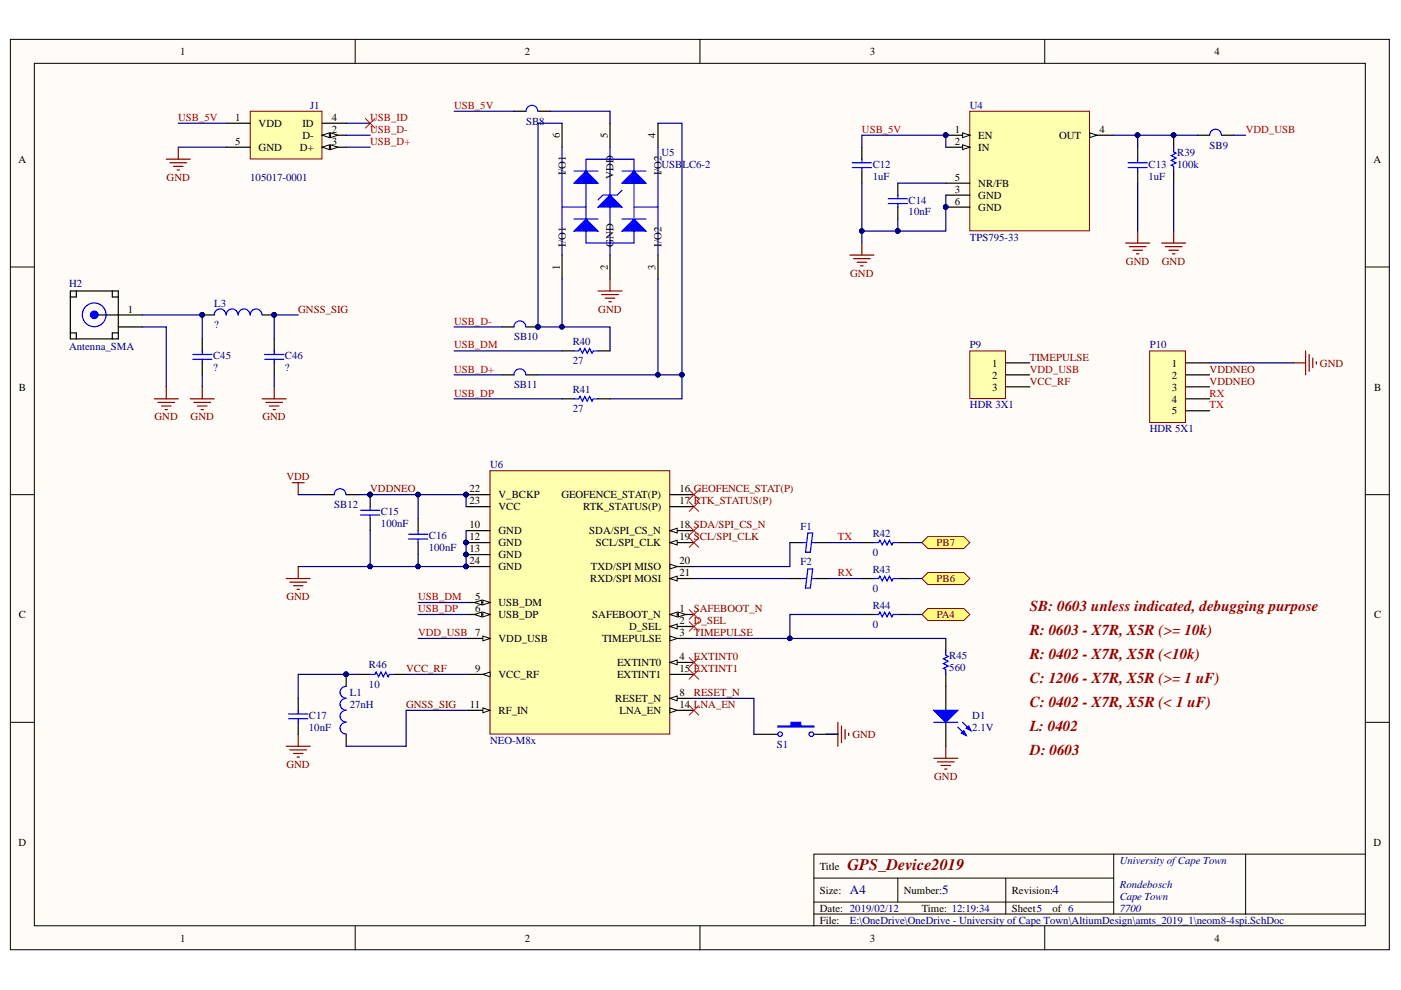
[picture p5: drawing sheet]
<svg xmlns="http://www.w3.org/2000/svg" width="297mm" height="210mm" viewBox="0 0 297 210" stroke-linecap="round" stroke-linejoin="round" font-family="sans-serif">
<defs><g id="words">
<text font-size="3.4" fill="#800000" x="179.7" y="184.4">GPS_Device2019</text>
<g font-size="3.2" fill="#980000">
<text x="218.3" y="129.6">SB: 0603 unless indicated, debugging purpose</text>
<text x="218.3" y="134.7">R: 0603 - X7R, X5R (&gt;= 10k)</text>
<text x="218.3" y="139.7">R: 0402 - X7R, X5R (&lt;10k)</text>
<text x="218.3" y="144.8">C: 1206 - X7R, X5R (&gt;= 1 uF)</text>
<text x="218.3" y="149.9">C: 0402 - X7R, X5R (&lt; 1 uF)</text>
<text x="218.3" y="155">L: 0402</text>
<text x="218.3" y="160.1">D: 0603</text>
</g>
<g font-size="2.7" fill="#000080">
<text x="180.2" y="189.6">A4</text>
<text x="199.8" y="189.6">5</text>
<text x="223.2" y="189.6">4</text>
</g>
<g font-size="2.3">
<text x="38.2" y="11.7">1</text>
<text x="111.3" y="11.7">2</text>
<text x="184.4" y="11.7">3</text>
<text x="257.5" y="11.7">4</text>
<text x="49.9" y="25.7">1</text>
<text x="54.8" y="26.9">VDD</text>
<text x="64.1" y="26.9">ID</text>
<text x="64.1" y="29.5">D-</text>
<text x="70.4" y="25.7">4</text>
<text x="70.4" y="28.2">2</text>
<text x="118.7" y="29.2" transform="rotate(-90 118.7 29.2)">6</text>
<text x="128.8" y="29.2" transform="rotate(-90 128.8 29.2)">5</text>
<text x="139" y="29.2" transform="rotate(-90 139 29.2)">4</text>
<text x="202.4" y="28.2">1</text>
<text x="207.4" y="29.5">EN</text>
<text x="224.5" y="29.5">OUT</text>
<text x="233.1" y="28.2">4</text>
<text x="3.9" y="34.5">A</text>
<text x="49.9" y="30.7">5</text>
<text x="54.8" y="32">GND</text>
<text x="63.6" y="32">D+</text>
<text x="70.4" y="30.7">3</text>
<text x="202.4" y="30.7">2</text>
<text x="207.4" y="32">IN</text>
<text x="291.2" y="34.5">A</text>
<text x="120" y="37.2" transform="rotate(-90 120 37.2)">I/O1</text>
<text x="130.1" y="38" transform="rotate(-90 130.1 38)">VDD</text>
<text x="140.3" y="37.2" transform="rotate(-90 140.3 37.2)">I/O2</text>
<text x="202.4" y="40.9">3</text>
<text x="202.4" y="38.3">5</text>
<text x="207.4" y="39.6">NR/FB</text>
<text x="202.4" y="43.4">6</text>
<text x="207.4" y="42.1">GND</text>
<text x="207.4" y="44.7">GND</text>
<text x="120" y="52.3" transform="rotate(-90 120 52.3)">I/O1</text>
<text x="130.1" y="52.3" transform="rotate(-90 130.1 52.3)">GND</text>
<text x="140.3" y="52.3" transform="rotate(-90 140.3 52.3)">I/O2</text>
<text x="118.7" y="57.3" transform="rotate(-90 118.7 57.3)">1</text>
<text x="128.8" y="57.3" transform="rotate(-90 128.8 57.3)">2</text>
<text x="139" y="57.3" transform="rotate(-90 139 57.3)">3</text>
<text x="27.1" y="66.3">1</text>
<text x="210.3" y="77.7">1</text>
<text x="248.5" y="77.7">1</text>
<text x="4" y="82.8">B</text>
<text x="210.3" y="80.3">2</text>
<text x="210.3" y="82.8">3</text>
<text x="248.5" y="80.3">2</text>
<text x="248.5" y="82.8">3</text>
<text x="291.3" y="82.8">B</text>
<text x="248.5" y="85.3">4</text>
<text x="248.5" y="87.9">5</text>
<text x="99.6" y="104.4">22</text>
<text x="99.6" y="106.9">23</text>
<text x="105.7" y="105.7">V_BCKP</text>
<text x="119" y="105.7">GEOFENCE_STAT(P)</text>
<text x="144.1" y="104.4">16 GEOFENCE_STAT(P)</text>
<text x="144.1" y="106.9">17 RTK_STATUS(P)</text>
<text x="99.6" y="112">10</text>
<text x="105.7" y="113.3">GND</text>
<text x="105.7" y="108.2">VCC</text>
<text x="123.6" y="108.2">RTK_STATUS(P)</text>
<text x="124.9" y="113.3">SDA/SPI_CS_N</text>
<text x="144.1" y="112">18 SDA/SPI_CS_N</text>
<text x="99.6" y="114.5">12</text>
<text x="99.6" y="117.1">13</text>
<text x="99.6" y="119.6">24</text>
<text x="105.7" y="115.8">GND</text>
<text x="105.7" y="118.4">GND</text>
<text x="126.3" y="115.8">SCL/SPI_CLK</text>
<text x="144.1" y="114.5">19 SCL/SPI_CLK</text>
<text x="144.1" y="119.6">20</text>
<text x="105.7" y="120.9">GND</text>
<text x="125.2" y="123.4">RXD/SPI MOSI</text>
<text x="125.3" y="120.9">TXD/SPI MISO</text>
<text x="144.1" y="122.2">21</text>
<text x="4" y="131.1">C</text>
<text x="100.7" y="127.2">5</text>
<text x="100.7" y="129.8">6</text>
<text x="105.7" y="128.5">USB_DM</text>
<text x="105.7" y="131.1">USB_DP</text>
<text x="125.6" y="131.1">SAFEBOOT_N</text>
<text x="144.1" y="129.8">1</text>
<text x="291.3" y="131.1">C</text>
<text x="105.7" y="136.2">VDD_USB</text>
<text x="127.7" y="136.2">TIMEPULSE</text>
<text x="133.4" y="133.6">D_SEL</text>
<text x="144.1" y="134.9">3</text>
<text x="144.1" y="132.3">2</text>
<text x="100.7" y="142.5">9</text>
<text x="105.7" y="143.8">VCC_RF</text>
<text x="130.8" y="143.8">EXTINT1</text>
<text x="130.8" y="141.2">EXTINT0</text>
<text x="144.1" y="142.5">15 EXTINT1</text>
<text x="144.1" y="140">4</text>
<text x="130.4" y="148.8">RESET_N</text>
<text x="144.1" y="147.6">8</text>
<text x="99.6" y="150.1">11</text>
<text x="105.7" y="151.4">RF_IN</text>
<text x="131.3" y="151.4">LNA_EN</text>
<text x="144.1" y="150.1">14 LNA_EN</text>
<text x="3.9" y="179.3">D</text>
<text x="291.2" y="179.3">D</text>
<text x="173.8" y="184.4">Title</text>
<text x="173.8" y="189.5">Size:</text>
<text x="191.6" y="189.5">Number:</text>
<text x="214.5" y="189.5">Revision:</text>
<text x="173.8" y="193.3">Date: 2019/02/12</text>
<text x="173.8" y="195.8">File:</text>
<text x="195.4" y="193.3">Time: 12:19:34</text>
<text x="214.5" y="193.3">Sheet5</text>
<text x="223.2" y="193.3">of 6</text>
<text x="38.2" y="199.6">1</text>
<text x="111.3" y="199.6">2</text>
<text x="184.4" y="199.6">3</text>
<text x="257.5" y="199.6">4</text>
</g>
<g font-size="2.3" fill="#000080">
<text x="65.8" y="23.1">J1</text>
<text x="205.6" y="23.1">U4</text>
<text x="111.5" y="26.4">SB8</text>
<text x="140.3" y="33">U5</text>
<text x="140.3" y="35.5">USBLC6-2</text>
<text x="185" y="35.5">C12</text>
<text x="243.5" y="35.5">C13</text>
<text x="249.6" y="35.5">100k</text>
<text x="249.6" y="33">R39</text>
<text x="256.5" y="31.5">SB9</text>
<text x="53.1" y="38.3">105017-0001</text>
<text x="185" y="38.1">1uF</text>
<text x="243.5" y="38.1">1uF</text>
<text x="192.6" y="45.7">10nF</text>
<text x="192.6" y="43.2">C14</text>
<text x="205.6" y="51.1">TPS795-33</text>
<text x="14.6" y="60.9">H2</text>
<text x="45.4" y="65">L3</text>
<text x="45.4" y="69.6">?</text>
<text x="14.6" y="74.1">Antenna_SMA</text>
<text x="45.2" y="76.2">C45</text>
<text x="60.4" y="76.2">C46</text>
<text x="109" y="72.1">SB10</text>
<text x="121.4" y="77.2">27</text>
<text x="121.4" y="73.1">R40</text>
<text x="205.6" y="73.9">P9</text>
<text x="243.8" y="73.9">P10</text>
<text x="45.2" y="78.7">?</text>
<text x="60.4" y="78.7">?</text>
<text x="109" y="82.3">SB11</text>
<text x="121.4" y="83.3">R41</text>
<text x="121.4" y="87.4">27</text>
<text x="205.6" y="86.6">HDR 3X1</text>
<text x="243.8" y="91.7">HDR 5X1</text>
<text x="103.9" y="99.3">U6</text>
<text x="70.9" y="107.7">SB12</text>
<text x="80.8" y="111.8">100nF</text>
<text x="80.8" y="109.2">C15</text>
<text x="169.8" y="112.3">F1</text>
<text x="185" y="113.8">R42</text>
<text x="90.9" y="116.8">100nF</text>
<text x="90.9" y="114.3">C16</text>
<text x="169.8" y="119.9">F2</text>
<text x="185" y="117.8">0</text>
<text x="185" y="125.5">0</text>
<text x="185" y="121.4">R43</text>
<text x="185" y="129">R44</text>
<text x="185" y="133.1">0</text>
<text x="78.2" y="141.7">R46</text>
<text x="201.3" y="142.2">560</text>
<text x="201.3" y="139.7">R45</text>
<text x="74.2" y="147.6">L1</text>
<text x="78.2" y="145.8">10</text>
<text x="65.5" y="155">10nF</text>
<text x="65.5" y="152.4">C17</text>
<text x="74.2" y="150.1">27nH</text>
<text x="206.1" y="155">2.1V</text>
<text x="206.1" y="152.4">D1</text>
<text x="103.9" y="157.8">NEO-M8x</text>
<text x="164.7" y="158.5">S1</text>
<text x="237.4" y="183.2">University of Cape Town</text>
<text x="237.4" y="188.2">Rondebosch</text>
<text x="237.4" y="190.8">Cape Town</text>
<text x="180.2" y="195.8">E:\OneDrive\OneDrive - University of Cape Town\AltiumDesign\amts_2019_1\neom8-4spi.SchDoc</text>
<text x="237.4" y="193.3">7700</text>
</g>
<g font-size="2.3" fill="#bf0000">
<text x="96.3" y="23.1">USB_5V</text>
<text x="37.8" y="25.7">USB_5V</text>
<text x="78.5" y="28.2">USB_D-</text>
<text x="78.5" y="25.7">USB_ID</text>
<text x="182.7" y="28.2">USB_5V</text>
<text x="264.1" y="28.2">VDD_USB</text>
<text x="78.5" y="30.7">USB_D+</text>
<text x="96.3" y="68.8">USB_D-</text>
<text x="96.3" y="73.9">USB_DM</text>
<text x="96.3" y="79">USB_D+</text>
<text x="218.3" y="79">VDD_USB</text>
<text x="96.3" y="84.1">USB_DP</text>
<text x="256.5" y="86.6">TX</text>
<text x="256.5" y="84.1">RX</text>
<text x="177.7" y="114.5">TX</text>
<text x="177.7" y="122.2">RX</text>
<text x="88.6" y="127.2">USB_DM</text>
<text x="88.6" y="129.8">USB_DP</text>
<text x="88.6" y="134.9">VDD_USB 7</text>
</g>
<g font-size="2.3" fill="#800000">
<text x="35.3" y="38.3">GND</text>
<text x="180.2" y="58.7">GND</text>
<text x="238.7" y="56.1">GND</text>
<text x="246.3" y="56.1">GND</text>
<text x="63.2" y="66.3">GNSS_SIG</text>
<text x="126.9" y="66.3">GND</text>
<text x="218.3" y="76.5">TIMEPULSE</text>
<text x="279.8" y="77.7">GND</text>
<text x="218.3" y="81.5">VCC_RF</text>
<text x="256.5" y="79">VDDNEO</text>
<text x="256.5" y="81.5">VDDNEO</text>
<text x="32.7" y="89.1">GND</text>
<text x="40.4" y="89.1">GND</text>
<text x="55.6" y="89.1">GND</text>
<text x="60.7" y="101.8">VDD</text>
<text x="78.5" y="104.4">VDDNEO</text>
<text x="198.6" y="115.8">PB7</text>
<text x="198.6" y="123.4">PB6</text>
<text x="60.7" y="127.2">GND</text>
<text x="147.1" y="129.8">SAFEBOOT_N</text>
<text x="198.6" y="131.1">PA4</text>
<text x="147.1" y="132.3">D_SEL</text>
<text x="147.1" y="134.9">TIMEPULSE</text>
<text x="86.1" y="142.5">VCC_RF</text>
<text x="147.1" y="140">EXTINT0</text>
<text x="147.1" y="147.6">RESET_N</text>
<text x="86.1" y="150.1">GNSS_SIG</text>
<text x="180.7" y="156.5">GND</text>
<text x="60.7" y="162.8">GND</text>
<text x="198.1" y="165.4">GND</text>
</g>
</g></defs>
<g fill="#fffcf8" stroke="#000" stroke-width=".21">
<path d="M2.2 8.3h292.4v193.1h-292.4z"/>
<path d="M7.3 13.4h282.2v182.9h-282.2z"/>
</g>
<g fill="none" stroke="#000" stroke-width=".21">
<path d="M75.3 8.3v5.1M148.4 8.3v5.1M221.5 8.3v5.1M2.2 56.6h5.1M289.5 56.6h5.1M2.2 104.9h5.1M289.5 104.9h5.1M2.2 153.2h5.1M289.5 153.2h5.1M75.3 196.3v5.1M148.4 196.3v5.1M172.6 186.2h63.5"/>
<path d="M172.6 193.8h116.9M172.6 191.3h63.5M190.4 186.2v5.1M213.2 186.2v7.6M221.5 196.3v5.1M236.1 181.1v12.7M264.1 181.1h-91.5v15.2M289.5 181.1h-25.4v12.7"/>
</g>
<path d="M121.7 38.8l2.5-2.5 2.6 2.5z" fill="#00f"/>
<path d="M121.7 38.8l2.5-2.5 2.6 2.5zM121.7 36.3h5.1" fill="none" stroke="#00f" stroke-width=".25"/>
<path d="M121.7 49l2.5-2.5 2.6 2.5z" fill="#00f"/>
<path d="M121.7 49l2.5-2.5 2.6 2.5zM121.7 46.5h5.1" fill="none" stroke="#00f" stroke-width=".25"/>
<path d="M131.9 38.8l2.5-2.5 2.6 2.5z" fill="#00f"/>
<path d="M131.9 38.8l2.5-2.5 2.6 2.5zM131.9 36.3h5.1" fill="none" stroke="#00f" stroke-width=".25"/>
<path d="M131.9 49l2.5-2.5 2.6 2.5z" fill="#00f"/>
<path d="M131.9 49l2.5-2.5 2.6 2.5zM131.9 46.5h5.1" fill="none" stroke="#00f" stroke-width=".25"/>
<path d="M126.8 43.9l2.5-2.5 2.6 2.5z" fill="#00f"/>
<path d="M119.2 31.2v22.9M124.2 36.3v-2.5h10.2v2.5M124.2 38.8v7.7M129.3 31.2v10.2M139.5 31.2v22.9M119.2 43.9h5M124.2 49v2.5h10.2v-2.5M126.8 43.9l2.5-2.5 2.6 2.5zM129.3 43.9v10.2M131.9 40.4l-1 1h-3.1l-1 1M134.4 43.9h5.1" fill="none" stroke="#00f" stroke-width=".25"/>
<path d="M134.4 38.8v7.7" fill="none" stroke="#33f" stroke-width=".25"/>
<path d="M119.2 26.1v5.1M129.3 26.1v5.1M139.5 26.1v5.1M119.2 54.1v5.1M129.3 54.1v5.1M139.5 54.1v5.1" fill="none" stroke="#000" stroke-width=".25"/>
<path d="M35.3 33.8h5M36 34.5h3.6M36.8 35.3h2M37.5 36h.6M37.8 31.2v2.6" fill="none" stroke="#800000" stroke-width=".25"/>
<path d="M53.1 23.6h15.2v10.1h-15.2z" fill="#ffffb0" stroke="#800000" stroke-width=".21"/>
<path d="M68.3 26.1h5.1M68.3 28.7h5.1" fill="none" stroke="#000" stroke-width=".25"/>
<path d="M68.3 28.7l1.5-.5v1z" fill="#fffcf8"/>
<path d="M68.3 28.7l1.5-.5v1z" fill="none" stroke="#000" stroke-width=".21"/>
<path d="M70.1 28.2l1.5 .5-1.5 .5z" fill="#fffcf8"/>
<path d="M70.1 28.2l1.5 .5-1.5 .5z" fill="none" stroke="#000" stroke-width=".21"/>
<path d="M68.3 31.2h5.1" fill="none" stroke="#000" stroke-width=".25"/>
<path d="M68.3 31.2l1.5-.5v1z" fill="#fffcf8"/>
<path d="M68.3 31.2l1.5-.5v1z" fill="none" stroke="#000" stroke-width=".21"/>
<path d="M70.1 30.7l1.5 .5-1.5 .5z" fill="#fffcf8"/>
<path d="M70.1 30.7l1.5 .5-1.5 .5z" fill="none" stroke="#000" stroke-width=".21"/>
<path d="M48 31.2h5.1M48 26.1h5.1M200.5 145.5v5.1M200.5 153.2v5" fill="none" stroke="#000" stroke-width=".25"/>
<path d="M32.7 84.6h5.1M33.5 85.3h3.5M34.2 86.1h2.1M35 86.8h.5M35.3 82v2.6M200.5 158.2v2.6M198 160.8h5.1M198.7 161.5h3.6M199.5 162.3h2M200.3 163.1h.5" fill="none" stroke="#800000" stroke-width=".25"/>
<path d="M198 150.6h5.1l-2.6 2.6z" fill="#00f"/>
<path d="M198 150.6h5.1l-2.6 2.6zM203.1 154.2l1.8 1.7M204.1 153.2l1.8 1.7" fill="none" stroke="#00f" stroke-width=".25"/>
<path d="M203.8 155.4l.5-.5 .6 1z" fill="#00f"/>
<path d="M203.8 155.4l.5-.5 .6 1z" fill="none" stroke="#00f" stroke-width=".25"/>
<path d="M204.9 154.4l.5-.5 .5 1z" fill="#00f"/>
<path d="M198 153.2h5.1M204.9 154.4l.5-.5 .5 1z" fill="none" stroke="#00f" stroke-width=".25"/>
<path d="M129.3 59.2v2.5M126.8 61.7h5.1M127.6 62.5h3.5M128.3 63.2h2.1M129.1 64h.5" fill="none" stroke="#800000" stroke-width=".25"/>
<path d="M103.9 99.8h38.1v55.8h-38.1z" fill="#ffffb0" stroke="#800000" stroke-width=".21"/>
<path d="M142 135.4h5.1" fill="none" stroke="#000" stroke-width=".25"/>
<path d="M142 134.9l1.6 .5-1.6 .5z" fill="#fffcf8"/>
<path d="M142 134.9l1.6 .5-1.6 .5z" fill="none" stroke="#000" stroke-width=".21"/>
<path d="M98.8 143h5.1" fill="none" stroke="#000" stroke-width=".25"/>
<path d="M102.4 143l1.5-.5v1z" fill="#fffcf8"/>
<path d="M102.4 143l1.5-.5v1z" fill="none" stroke="#000" stroke-width=".21"/>
<path d="M142 112.5h5.1" fill="none" stroke="#000" stroke-width=".25"/>
<path d="M142 112.5l1.6-.5v1z" fill="#fffcf8"/>
<path d="M142 112.5l1.6-.5v1z" fill="none" stroke="#000" stroke-width=".21"/>
<path d="M142 115h5.1" fill="none" stroke="#000" stroke-width=".25"/>
<path d="M142 115l1.6-.5v1.1z" fill="#fffcf8"/>
<path d="M142 115l1.6-.5v1.1z" fill="none" stroke="#000" stroke-width=".21"/>
<path d="M142 120.1h5.1" fill="none" stroke="#000" stroke-width=".25"/>
<path d="M142 119.6l1.6 .5-1.6 .5z" fill="#fffcf8"/>
<path d="M142 119.6l1.6 .5-1.6 .5z" fill="none" stroke="#000" stroke-width=".21"/>
<path d="M142 122.7h5.1" fill="none" stroke="#000" stroke-width=".25"/>
<path d="M142 122.7l1.6-.5v1z" fill="#fffcf8"/>
<path d="M142 122.7l1.6-.5v1z" fill="none" stroke="#000" stroke-width=".21"/>
<path d="M98.8 127.7h5.1" fill="none" stroke="#000" stroke-width=".25"/>
<path d="M102.4 127.2l1.5 .5-1.5 .6z" fill="#fffcf8"/>
<path d="M102.4 127.2l1.5 .5-1.5 .6z" fill="none" stroke="#000" stroke-width=".21"/>
<path d="M100.6 127.7l1.5-.5v1.1z" fill="#fffcf8"/>
<path d="M100.6 127.7l1.5-.5v1.1z" fill="none" stroke="#000" stroke-width=".21"/>
<path d="M98.8 130.3h5.1" fill="none" stroke="#000" stroke-width=".25"/>
<path d="M102.4 129.8l1.5 .5-1.5 .5z" fill="#fffcf8"/>
<path d="M102.4 129.8l1.5 .5-1.5 .5z" fill="none" stroke="#000" stroke-width=".21"/>
<path d="M100.6 130.3l1.5-.5v1z" fill="#fffcf8"/>
<path d="M100.6 130.3l1.5-.5v1z" fill="none" stroke="#000" stroke-width=".21"/>
<path d="M98.8 135.4h5.1" fill="none" stroke="#000" stroke-width=".25"/>
<path d="M102.4 134.9l1.5 .5-1.5 .5z" fill="#fffcf8"/>
<path d="M102.4 134.9l1.5 .5-1.5 .5z" fill="none" stroke="#000" stroke-width=".21"/>
<path d="M98.8 112.5h5.1M98.8 115h5.1M98.8 117.6h5.1M98.8 104.9h5.1M98.8 107.4h5.1M98.8 120.1h5.1M142 130.3h5.1" fill="none" stroke="#000" stroke-width=".25"/>
<g fill="#000080" stroke="#000080" stroke-width=".21">
<circle cx="98.8" cy="115" r=".48"/>
<circle cx="98.8" cy="117.6" r=".48"/>
<circle cx="98.8" cy="120.1" r=".48"/>
<circle cx="98.8" cy="104.9" r=".48"/>
</g>
<path d="M142 130.3l1.6-.5v1z" fill="#fffcf8"/>
<path d="M142 130.3l1.6-.5v1z" fill="none" stroke="#000" stroke-width=".21"/>
<path d="M143.8 129.8l1.6 .5-1.6 .5z" fill="#fffcf8"/>
<path d="M143.8 129.8l1.6 .5-1.6 .5z" fill="none" stroke="#000" stroke-width=".21"/>
<path d="M142 104.9h5.1M142 107.4h5.1M142 132.8h5.1M142 143h5.1" fill="none" stroke="#000" stroke-width=".25"/>
<path d="M142 132.8l1.6-.5v1z" fill="#fffcf8"/>
<path d="M142 132.8l1.6-.5v1z" fill="none" stroke="#000" stroke-width=".21"/>
<path d="M142 140.4h5.1" fill="none" stroke="#000" stroke-width=".25"/>
<path d="M142 140.4l1.6-.5v1.1z" fill="#fffcf8"/>
<path d="M142 140.4l1.6-.5v1.1z" fill="none" stroke="#000" stroke-width=".21"/>
<path d="M142 148.1h5.1" fill="none" stroke="#000" stroke-width=".25"/>
<path d="M142 148.1l1.6-.5v1z" fill="#fffcf8"/>
<path d="M142 148.1l1.6-.5v1z" fill="none" stroke="#000" stroke-width=".21"/>
<path d="M142 150.6h5.1" fill="none" stroke="#000" stroke-width=".25"/>
<path d="M142 150.1l1.6 .5-1.6 .5z" fill="#fffcf8"/>
<path d="M142 150.1l1.6 .5-1.6 .5z" fill="none" stroke="#000" stroke-width=".21"/>
<path d="M98.8 150.6h5.1" fill="none" stroke="#000" stroke-width=".25"/>
<path d="M102.4 150.1l1.5 .5-1.5 .5z" fill="#fffcf8"/>
<path d="M102.4 150.1l1.5 .5-1.5 .5z" fill="none" stroke="#000" stroke-width=".21"/>
<g fill="#000080" stroke="#000080" stroke-width=".21">
<circle cx="98.8" cy="115" r=".48"/>
<circle cx="98.8" cy="117.6" r=".48"/>
<circle cx="98.8" cy="120.1" r=".48"/>
<circle cx="98.8" cy="104.9" r=".48"/>
<circle cx="78.5" cy="104.9" r=".48"/>
<circle cx="73.4" cy="143" r=".48"/>
</g>
<g fill="none" stroke="#800000" stroke-width=".25">
<path d="M62 102.3h2.5M63.2 102.3v2.6M60.7 122.7h5.1M61.4 123.4h3.6M62.2 124.2h2M63 125h.5M63.2 120.1v2.6M60.7 158.2h5.1M61.4 159h3.6M62.2 159.8h2M63.2 155.7v2.5M175.1 155.7h2.5"/>
<path d="M177.6 153.2v5M178.4 153.9v3.6M179.2 154.7v2M179.9 155.4v.5M63 160.5h.5"/>
</g>
<path d="M78.5 104.9v2.5M78.5 110v2.5M88.7 110v2.5M88.7 115v2.6M63.2 148.1v2.5M63.2 153.2v2.5M73.4 143v2.5M73.4 155.7v2.5M159.8 155.7h5.1M172.6 155.7h5" fill="none" stroke="#000" stroke-width=".25"/>
<g fill="none" stroke="#00f" stroke-width=".25">
<path d="M76.4 108.2h4.1M76.4 109.2h4.1M78.5 107.4v.8M78.5 109.2v.8M86.6 114.3h4.1M86.6 113.3h4.1M88.7 112.5v.8M88.7 114.3v.7M61.2 151.4h4.1M61.2 152.4h4.1M63.2 150.6v.8M63.2 152.4v.8"/>
<path d="M73.4 153.2a1.25 1.25 0 0 0-1.3 1.2 1.25 1.25 0 0 0 1.3 1.2M73.4 150.6a1.25 1.25 0 0 0-1.3 1.3 1.25 1.25 0 0 0 1.3 1.2M73.4 148.1a1.25 1.25 0 0 0-1.3 1.2 1.25 1.25 0 0 0 1.3 1.3M73.4 145.5a1.25 1.25 0 0 0-1.3 1.3 1.25 1.25 0 0 0 1.3 1.2"/>
</g>
<path d="M164.9 153.9h2.8v-.7h2.1v.7h2.8v.3h-7.7z" fill-rule="evenodd" fill="#00f"/>
<g fill="none" stroke="#00f" stroke-width=".25">
<path d="M164.9 153.9h2.8v-.7h2.1v.7h2.8v.3h-7.7z"/>
<circle cx="165.4" cy="155.7" r=".49"/>
<circle cx="172" cy="155.7" r=".49"/>
</g>
<path d="M195.4 130.3l1.3-1.3h7.6l1.3 1.3-1.3 1.3h-7.6z" fill-rule="evenodd" fill="#ffff80" stroke="#800000" stroke-width=".21"/>
<path d="M167.5 115h2.5M172.8 115h2.6M167.5 122.7h2.5M172.8 122.7h2.6" fill="none" stroke="#000" stroke-width=".25"/>
<path d="M170 115h.8M171.3 113h1l-.5 4.1h-1zM172.1 115h.7M170 122.7h.8M171.3 120.6h1l-.5 4.1h-1zM172.1 122.7h.7" fill="none" stroke="#00f" stroke-width=".25"/>
<path d="M195.4 115l1.3-1.2h7.6l1.3 1.2-1.3 1.3h-7.6z" fill-rule="evenodd" fill="#ffff80" stroke="#800000" stroke-width=".21"/>
<g fill="none" stroke="#000" stroke-width=".25">
<path d="M182.7 31.2v2.6M182.7 36.3v2.5M190.4 38.8v2.6M241.2 31.2v2.6M241.2 36.3v2.5M190.4 43.9v2.6M14.9 70.6h1.3v1.3M14.9 61.7h10.2v10.2h-10.2zM16.2 61.7v1.3h-1.3M20 66.8h10.2M23.8 61.7v1.3h1.3M25.1 70.6h-1.3v1.3"/>
<path d="M25.1 69.3h5.1"/>
</g>
<circle cx="20" cy="66.8" r=".28" fill="none" stroke="#00f" stroke-width="1.3"/>
<g fill="none" stroke="#00f" stroke-width=".25">
<path d="M180.7 34.5h4.1M180.7 35.5h4.1M182.7 33.8v.7M182.7 35.5v.8M239.2 34.5h4M239.2 35.5h4M241.2 33.8v.7M241.2 35.5v.8M188.3 42.1h4.1M188.3 43.2h4.1M190.4 41.4v.7M190.4 43.2v.7"/>
<circle cx="20" cy="66.8" r="2.52"/>
</g>
<g fill="none" stroke="#800000" stroke-width=".25">
<path d="M180.2 54.1h5.1M181 54.8h3.5M181.7 55.6h2M182.5 56.4h.5M182.7 51.5v2.6M238.7 51.5h5.1M239.4 52.3h3.6M240.2 53.1h2M241 53.8h.5M241.2 49v2.5M246.3 51.5h5.1M247.1 52.3h3.5"/>
<path d="M247.8 53.1h2.1M248.6 53.8h.5M248.8 49v2.5"/>
</g>
<path d="M205.6 23.6h25.4v25.3h-25.4z" fill="#ffffb0" stroke="#800000" stroke-width=".21"/>
<path d="M200.5 28.7h5.1" fill="none" stroke="#000" stroke-width=".25"/>
<path d="M204.1 28.2l1.5 .5-1.5 .5z" fill="#fffcf8"/>
<path d="M204.1 28.2l1.5 .5-1.5 .5z" fill="none" stroke="#000" stroke-width=".21"/>
<circle cx="200.5" cy="28.6" r=".48" fill="#000080" stroke="#000080" stroke-width=".21"/>
<path d="M200.5 31.2h5.1" fill="none" stroke="#000" stroke-width=".25"/>
<path d="M204.1 30.7l1.5 .5-1.5 .5z" fill="#fffcf8"/>
<path d="M204.1 30.7l1.5 .5-1.5 .5z" fill="none" stroke="#000" stroke-width=".21"/>
<path d="M231 28.7h5.1M200.5 41.4h5.1" fill="none" stroke="#000" stroke-width=".25"/>
<path d="M231 28.2l1.6 .5-1.6 .5z" fill="#fffcf8"/>
<path d="M231 28.2l1.6 .5-1.6 .5z" fill="none" stroke="#000" stroke-width=".21"/>
<path d="M200.5 38.8h5.1M253.9 28.7h2.6M259 28.7h2.6M200.5 43.9h5.1" fill="none" stroke="#000" stroke-width=".25"/>
<g fill="#000080" stroke="#000080" stroke-width=".21">
<circle cx="200.5" cy="43.9" r=".48"/>
<circle cx="200.5" cy="28.6" r=".48"/>
</g>
<path d="M274.3 76.9h2.5M276.8 74.4v5.1M277.6 75.2v3.5M278.3 75.9v2.1M279.1 76.7v.5" fill="none" stroke="#800000" stroke-width=".25"/>
<path d="M259 28.7a1.25 1.25 0 0 0-1.3-1.3 1.25 1.25 0 0 0-1.2 1.3" fill="none" stroke="#00f" stroke-width=".25"/>
<path d="M195.4 122.7l1.3-1.3h7.6l1.3 1.3-1.3 1.2h-7.6z" fill-rule="evenodd" fill="#ffff80" stroke="#800000" stroke-width=".21"/>
<g fill="none" stroke="#000" stroke-width=".25">
<path d="M109 23.6h2.5M114.1 23.6h2.5M248.8 28.7v2.5M248.8 36.3v2.5M106.5 69.3h2.5M106.5 79.5h2.5M111.5 69.3h2.6M111.5 79.5h2.6M119.2 74.4h2.5M126.8 74.4h2.5M119.2 84.6h2.5M126.8 84.6h2.5"/>
<path d="M68.3 104.9h2.6M73.4 104.9h2.5M182.7 115h2.6M190.4 115h2.5M182.7 122.7h2.6M182.7 130.3h2.6M190.4 122.7h2.5M190.4 130.3h2.5M200.5 135.4v2.5M75.9 143h2.6M83.6 143h2.5M200.5 143v2.5"/>
</g>
<path d="M114 23.6a1.25 1.25 0 0 0-1.2-1.3 1.25 1.25 0 0 0-1.3 1.3M248.8 31.2v1l.5 .3-1 .5 1 .5-1 .5 1 .5-1 .5 .5 .3v1M111.5 69.3a1.26 1.26 0 0 0-1.3-1.3 1.26 1.26 0 0 0-1.2 1.3M111.5 79.5a1.26 1.26 0 0 0-1.3-1.3 1.26 1.26 0 0 0-1.2 1.3M121.7 74.4h1l.3-.5 .5 1 .5-1 .5 1 .5-1 .5 1 .3-.5h1M121.7 84.6h1l.3-.5 .5 1 .5-1 .5 1 .5-1 .5 1 .3-.5h1M73.3 104.9a1.25 1.25 0 0 0-1.2-1.3 1.25 1.25 0 0 0-1.2 1.3M185.3 115h1l.2-.5 .6 1.1 .5-1.1 .5 1.1 .5-1.1 .5 1.1 .2-.6h1.1M185.3 122.7h1l.2-.5 .6 1 .5-1 .5 1 .5-1 .5 1 .2-.5h1.1M185.3 130.3h1l.2-.5 .6 1 .5-1 .5 1 .5-1 .5 1 .2-.5h1.1M200.5 137.9v1l.5 .3-1 .5 1 .5-1 .5 1 .5-1 .5 .5 .3v1M78.5 143h1l.3-.5 .5 1 .5-1 .5 1 .5-1 .5 1 .2-.5h1.1" fill="none" stroke="#00f" stroke-width=".25"/>
<g fill="#000080" stroke="#000080" stroke-width=".21">
<circle cx="114.1" cy="69.3" r=".48"/>
<circle cx="248.8" cy="28.6" r=".48"/>
</g>
<g fill="none" stroke="#f00" stroke-width=".21">
<path d="M146.1 103.9l2.1 2M146.1 106.4l2.1 2M146.1 111.5l2.1 2M146.1 114l2.1 2.1M148.2 103.9l-2.1 2M148.2 106.4l-2.1 2M148.2 111.5l-2.1 2M148.2 114l-2.1 2.1M146.1 131.8l2.1 2M146.1 129.3l2.1 2M146.1 139.4l2.1 2.1M148.2 131.8l-2.1 2"/>
<path d="M148.2 129.3l-2.1 2M148.2 139.4l-2.1 2.1M146.1 149.6l2.1 2M146.1 142l2.1 2M148.2 149.6l-2.1 2M148.2 142l-2.1 2"/>
</g>
<path d="M205.6 74.4h7.6v10.1h-7.6z" fill="#ffffb0" stroke="#800000" stroke-width=".21"/>
<path d="M213.2 76.9h5.1M213.2 79.5h5.1M213.2 82h5.1" fill="none" stroke="#000" stroke-width=".25"/>
<path d="M243.8 74.4h7.5v15.2h-7.5z" fill="#ffffb0" stroke="#800000" stroke-width=".21"/>
<path d="M42.9 66.8h2.5M42.9 71.9v2.5M42.9 76.9v2.6M55.6 66.8h2.5M58.1 71.9v2.5M58.1 76.9v2.6M251.4 76.9h5.1M251.4 79.5h5.1M251.4 82h5.1M251.4 84.6h5.1M251.4 87.1h5.1" fill="none" stroke="#000" stroke-width=".25"/>
<path d="M77.5 25.1l2 2M79.5 25.1l-2 2" fill="none" stroke="#f00" stroke-width=".21"/>
<g fill="#000080" stroke="#000080" stroke-width=".21">
<circle cx="42.9" cy="66.8" r=".48"/>
<circle cx="58.1" cy="66.8" r=".48"/>
<circle cx="73.4" cy="143" r=".48"/>
<circle cx="88.6" cy="120.1" r=".48"/>
<circle cx="88.6" cy="104.9" r=".48"/>
<circle cx="98.8" cy="104.9" r=".48"/>
<circle cx="78.5" cy="120.1" r=".48"/>
<circle cx="78.5" cy="104.9" r=".48"/>
<circle cx="241.2" cy="28.6" r=".49"/>
<circle cx="190.3" cy="49" r=".48"/>
<circle cx="248.8" cy="28.6" r=".48"/>
<circle cx="182.7" cy="49" r=".48"/>
<circle cx="200.5" cy="43.9" r=".48"/>
<circle cx="200.5" cy="28.6" r=".48"/>
<circle cx="167.4" cy="135.3" r=".48"/>
<circle cx="119.1" cy="69.3" r=".48"/>
<circle cx="114.1" cy="69.3" r=".48"/>
<circle cx="144.6" cy="79.5" r=".48"/>
<circle cx="139.5" cy="79.5" r=".48"/>
<circle cx="98.8" cy="115" r=".48"/>
<circle cx="98.8" cy="117.6" r=".48"/>
<circle cx="98.8" cy="120.1" r=".48"/>
</g>
<path d="M40.8 75.2h4.1M40.8 76.2h4.1M42.9 74.4v.8M42.9 76.2v.7M47.9 66.8a1.25 1.25 0 0 0-1.2-1.3 1.25 1.25 0 0 0-1.3 1.3M50.5 66.8a1.25 1.25 0 0 0-1.3-1.3 1.25 1.25 0 0 0-1.2 1.3M53 66.8a1.25 1.25 0 0 0-1.2-1.3 1.25 1.25 0 0 0-1.3 1.3M55.5 66.8a1.25 1.25 0 0 0-1.2-1.3 1.25 1.25 0 0 0-1.2 1.3M56.1 75.2h4.1M56.1 76.2h4.1M58.1 74.4v.8M58.1 76.2v.7" fill="none" stroke="#00f" stroke-width=".25"/>
<path d="M40.3 84.6h5.1M41.1 85.3h3.6M41.9 86.1h2M42.6 86.8h.5M42.9 82v2.6M55.6 84.6h5.1M56.4 85.3h3.5M57.1 86.1h2.1M57.9 86.8h.5M58.1 82v2.6" fill="none" stroke="#800000" stroke-width=".25"/>
<g fill="none" stroke="#000080" stroke-width=".25">
<path d="M37.8 26.1h10.2M37.8 31.2h10.2M73.4 26.1h5.1M73.4 28.7h5.1M73.4 31.2h5.1M96.3 23.6h12.7M116.6 23.6h12.7v2.5M119.2 26.1h-5.1v43.2h5.1M139.5 26.1h5.1v53.4M182.7 31.2v-2.5h17.8v2.5M182.7 38.8v10.2M190.4 38.8h10.1"/>
<path d="M236.1 28.7h5.1v2.5M241.2 28.7h12.7M241.2 38.8v10.2M248.8 38.8v10.2M261.6 28.7h2.5M119.2 59.2v10.1h10.1v5.1M139.5 59.2v20.3M190.4 49h-7.7v2.5M190.4 46.5v2.5M200.5 41.4v7.6h-10.1M30.2 69.3h5.1v12.7M30.2 66.8h12.7v5.1"/>
<path d="M42.9 79.5v2.5M58.1 79.5v2.5M63.2 66.8h-5.1v5.1M96.3 74.4h22.9M96.3 69.3h10.2M96.3 79.5h10.2M114.1 79.5h30.5v5.1h-15.3M256.5 76.9h17.8M96.3 84.6h22.9M63.2 104.9h5.1M75.9 104.9h22.9v2.5M78.5 112.5v7.6"/>
<path d="M88.7 104.9v5.1M88.7 117.6v2.5M98.8 112.5v7.6h-35.6M167.5 115v5.1h-20.4M175.4 115h7.3M192.9 115h2.5M88.7 127.7h10.1M88.7 130.3h10.1M88.7 135.4h10.1M147.1 135.4h53.4M147.1 122.7h20.4M175.4 122.7h7.3"/>
<path d="M182.7 130.3h-15.2v5.1M192.9 130.3h2.5M192.9 122.7h2.5M75.9 143h-12.7v5.1M86.1 143h12.7M98.8 150.6h-12.7v7.6h-12.7M147.1 148.1h12.7v7.6M175.1 155.7h2.5"/>
</g>
<use href="#words"/>
</svg>
